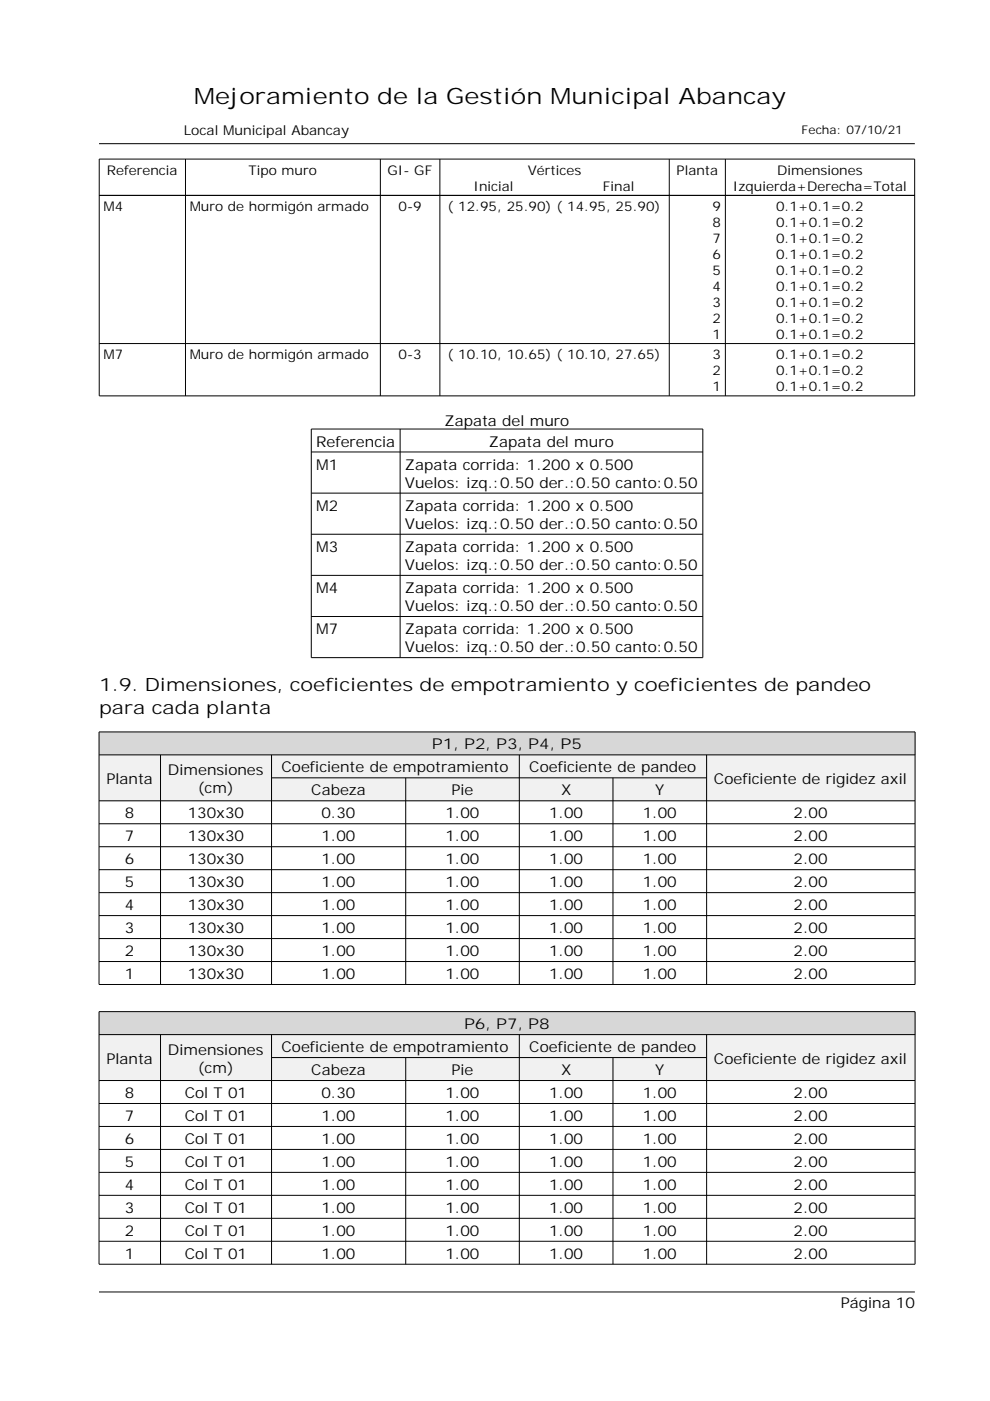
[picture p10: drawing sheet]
<svg xmlns="http://www.w3.org/2000/svg" width="210mm" height="297mm" viewBox="0 0 210 297" stroke-linecap="round" stroke-linejoin="round" font-family="sans-serif">
<defs><g id="words">
<text font-size="4.8" x="41.1" y="22.1">Mejoramiento de la Gestión Municipal Abancay</text>
<g font-size="3.9">
<text x="21" y="146.5">1.9. Dimensiones, coeficientes de empotramiento y coeficientes de pandeo</text>
<text x="21" y="151.3">para cada planta</text>
</g>
<g font-size="3.2">
<text x="67" y="94.7">Referencia</text>
<text x="94.2" y="90.3">Zapata del muro</text>
<text x="103.7" y="94.7">Zapata del muro</text>
<text x="67" y="99.6">M1</text>
<text x="85.9" y="99.6">Zapata corrida: 1.200 x 0.500</text>
<text x="85.9" y="103.4">Vuelos: izq.:0.50 der.:0.50 canto:0.50</text>
<text x="67" y="108.3">M2</text>
<text x="85.9" y="108.3">Zapata corrida: 1.200 x 0.500</text>
<text x="85.9" y="112.1">Vuelos: izq.:0.50 der.:0.50 canto:0.50</text>
<text x="67" y="117">M3</text>
<text x="85.9" y="117">Zapata corrida: 1.200 x 0.500</text>
<text x="67" y="125.7">M4</text>
<text x="85.9" y="120.8">Vuelos: izq.:0.50 der.:0.50 canto:0.50</text>
<text x="85.9" y="125.7">Zapata corrida: 1.200 x 0.500</text>
<text x="85.9" y="129.6">Vuelos: izq.:0.50 der.:0.50 canto:0.50</text>
<text x="67" y="134.4">M7</text>
<text x="85.9" y="134.4">Zapata corrida: 1.200 x 0.500</text>
<text x="85.9" y="138.3">Vuelos: izq.:0.50 der.:0.50 canto:0.50</text>
<text x="91.6" y="158.9">P1, P2, P3, P4, P5</text>
<text x="22.6" y="166.2">Planta</text>
<text x="35.6" y="164.3">Dimensiones</text>
<text x="59.7" y="163.8">Coeficiente de empotramiento</text>
<text x="112.2" y="163.8">Coeficiente de pandeo</text>
<text x="151.4" y="166.2">Coeficiente de rigidez axil</text>
<text x="26.5" y="173.5">8</text>
<text x="39.8" y="173.5">130x30</text>
<text x="42" y="168.1">(cm)</text>
<text x="66" y="168.6">Cabeza</text>
<text x="68.2" y="173.5">0.30</text>
<text x="94.4" y="173.5">1.00</text>
<text x="95.7" y="168.6">Pie</text>
<text x="116.4" y="173.5">1.00</text>
<text x="119" y="168.6">X</text>
<text x="136.3" y="173.5">1.00</text>
<text x="138.9" y="168.6">Y</text>
<text x="168.3" y="173.5">2.00</text>
<text x="26.5" y="178.4">7</text>
<text x="39.8" y="178.4">130x30</text>
<text x="68.2" y="178.4">1.00</text>
<text x="94.4" y="178.4">1.00</text>
<text x="116.4" y="178.4">1.00</text>
<text x="136.3" y="178.4">1.00</text>
<text x="168.3" y="178.4">2.00</text>
<text x="26.5" y="183.2">6</text>
<text x="39.8" y="183.2">130x30</text>
<text x="68.2" y="183.2">1.00</text>
<text x="94.4" y="183.2">1.00</text>
<text x="116.4" y="183.2">1.00</text>
<text x="136.3" y="183.2">1.00</text>
<text x="168.3" y="183.2">2.00</text>
<text x="26.5" y="188.1">5</text>
<text x="39.8" y="188.1">130x30</text>
<text x="68.2" y="188.1">1.00</text>
<text x="94.4" y="188.1">1.00</text>
<text x="116.4" y="188.1">1.00</text>
<text x="136.3" y="188.1">1.00</text>
<text x="168.3" y="188.1">2.00</text>
<text x="26.5" y="193">4</text>
<text x="26.5" y="197.9">3</text>
<text x="39.8" y="193">130x30</text>
<text x="39.8" y="197.9">130x30</text>
<text x="68.2" y="193">1.00</text>
<text x="68.2" y="197.9">1.00</text>
<text x="94.4" y="193">1.00</text>
<text x="94.4" y="197.9">1.00</text>
<text x="116.4" y="193">1.00</text>
<text x="116.4" y="197.9">1.00</text>
<text x="136.3" y="193">1.00</text>
<text x="136.3" y="197.9">1.00</text>
<text x="168.3" y="193">2.00</text>
<text x="168.3" y="197.9">2.00</text>
<text x="26.5" y="202.7">2</text>
<text x="39.8" y="202.7">130x30</text>
<text x="68.2" y="202.7">1.00</text>
<text x="94.4" y="202.7">1.00</text>
<text x="116.4" y="202.7">1.00</text>
<text x="136.3" y="202.7">1.00</text>
<text x="168.3" y="202.7">2.00</text>
<text x="26.5" y="207.6">1</text>
<text x="39.8" y="207.6">130x30</text>
<text x="68.2" y="207.6">1.00</text>
<text x="94.4" y="207.6">1.00</text>
<text x="116.4" y="207.6">1.00</text>
<text x="136.3" y="207.6">1.00</text>
<text x="168.3" y="207.6">2.00</text>
<text x="98.4" y="218.2">P6, P7, P8</text>
<text x="22.6" y="225.5">Planta</text>
<text x="35.6" y="223.6">Dimensiones</text>
<text x="42" y="227.4">(cm)</text>
<text x="59.7" y="223.1">Coeficiente de empotramiento</text>
<text x="66" y="228">Cabeza</text>
<text x="95.7" y="228">Pie</text>
<text x="112.2" y="223.1">Coeficiente de pandeo</text>
<text x="119" y="228">X</text>
<text x="138.9" y="228">Y</text>
<text x="151.4" y="225.5">Coeficiente de rigidez axil</text>
<text x="26.5" y="232.8">8</text>
<text x="39.2" y="232.8">Col T 01</text>
<text x="68.2" y="232.8">0.30</text>
<text x="94.4" y="232.8">1.00</text>
<text x="116.4" y="232.8">1.00</text>
<text x="136.3" y="232.8">1.00</text>
<text x="168.3" y="232.8">2.00</text>
<text x="26.5" y="237.7">7</text>
<text x="39.2" y="237.7">Col T 01</text>
<text x="68.2" y="237.7">1.00</text>
<text x="94.4" y="237.7">1.00</text>
<text x="116.4" y="237.7">1.00</text>
<text x="136.3" y="237.7">1.00</text>
<text x="168.3" y="237.7">2.00</text>
<text x="26.5" y="242.6">6</text>
<text x="39.2" y="242.6">Col T 01</text>
<text x="68.2" y="242.6">1.00</text>
<text x="94.4" y="242.6">1.00</text>
<text x="116.4" y="242.6">1.00</text>
<text x="136.3" y="242.6">1.00</text>
<text x="168.3" y="242.6">2.00</text>
<text x="26.5" y="247.4">5</text>
<text x="39.2" y="247.4">Col T 01</text>
<text x="68.2" y="247.4">1.00</text>
<text x="94.4" y="247.4">1.00</text>
<text x="116.4" y="247.4">1.00</text>
<text x="136.3" y="247.4">1.00</text>
<text x="168.3" y="247.4">2.00</text>
<text x="26.5" y="252.3">4</text>
<text x="26.5" y="257.2">3</text>
<text x="39.2" y="252.3">Col T 01</text>
<text x="39.2" y="257.2">Col T 01</text>
<text x="68.2" y="252.3">1.00</text>
<text x="68.2" y="257.2">1.00</text>
<text x="94.4" y="252.3">1.00</text>
<text x="94.4" y="257.2">1.00</text>
<text x="116.4" y="252.3">1.00</text>
<text x="116.4" y="257.2">1.00</text>
<text x="136.3" y="252.3">1.00</text>
<text x="136.3" y="257.2">1.00</text>
<text x="168.3" y="252.3">2.00</text>
<text x="168.3" y="257.2">2.00</text>
<text x="26.5" y="262">2</text>
<text x="39.2" y="262">Col T 01</text>
<text x="68.2" y="262">1.00</text>
<text x="94.4" y="262">1.00</text>
<text x="116.4" y="262">1.00</text>
<text x="136.3" y="262">1.00</text>
<text x="168.3" y="262">2.00</text>
<text x="26.5" y="266.9">1</text>
<text x="39.2" y="266.9">Col T 01</text>
<text x="68.2" y="266.9">1.00</text>
<text x="94.4" y="266.9">1.00</text>
<text x="116.4" y="266.9">1.00</text>
<text x="136.3" y="266.9">1.00</text>
<text x="168.3" y="266.9">2.00</text>
<text x="178.3" y="277.2">Página 10</text>
</g>
<text font-size="2.9" x="38.9" y="28.6">Local Municipal Abancay</text>
<g font-size="2.8">
<text x="22.6" y="37">Referencia</text>
<text x="52.7" y="37">Tipo muro</text>
<text x="82.2" y="37">GI- GF</text>
<text x="100.4" y="40.4">Inicial</text>
<text x="111.9" y="37">Vértices</text>
<text x="127.8" y="40.4">Final</text>
<text x="143.5" y="37">Planta</text>
<text x="155.4" y="40.4">Izquierda+Derecha=Total</text>
<text x="164.8" y="37">Dimensiones</text>
<text x="21.9" y="44.7">M4</text>
<text x="40.2" y="44.7">Muro de hormigón armado</text>
<text x="84.5" y="44.7">0-9</text>
<text x="94.9" y="44.7">( 12.95, 25.90) ( 14.95, 25.90)</text>
<text x="151.1" y="44.7">9</text>
<text x="164.5" y="44.7">0.1+0.1=0.2</text>
<text x="151.1" y="48.1">8</text>
<text x="151.1" y="51.5">7</text>
<text x="164.5" y="48.1">0.1+0.1=0.2</text>
<text x="164.5" y="51.5">0.1+0.1=0.2</text>
<text x="151.1" y="54.9">6</text>
<text x="151.1" y="58.3">5</text>
<text x="164.5" y="54.9">0.1+0.1=0.2</text>
<text x="164.5" y="58.3">0.1+0.1=0.2</text>
<text x="151.1" y="61.7">4</text>
<text x="151.1" y="65.1">3</text>
<text x="164.5" y="61.7">0.1+0.1=0.2</text>
<text x="164.5" y="65.1">0.1+0.1=0.2</text>
<text x="151.1" y="68.4">2</text>
<text x="151.1" y="71.8">1</text>
<text x="164.5" y="68.4">0.1+0.1=0.2</text>
<text x="164.5" y="71.8">0.1+0.1=0.2</text>
<text x="21.9" y="76.1">M7</text>
<text x="40.2" y="76.1">Muro de hormigón armado</text>
<text x="84.5" y="76.1">0-3</text>
<text x="94.9" y="76.1">( 10.10, 10.65) ( 10.10, 27.65)</text>
<text x="151.1" y="76.1">3</text>
<text x="164.5" y="76.1">0.1+0.1=0.2</text>
<text x="151.1" y="79.5">2</text>
<text x="151.1" y="82.9">1</text>
<text x="164.5" y="79.5">0.1+0.1=0.2</text>
<text x="164.5" y="82.9">0.1+0.1=0.2</text>
</g>
<text font-size="2.5" x="170" y="28.5">Fecha: 07/10/21</text>
</g></defs>
<g fill="none" stroke="#000" stroke-width=".21">
<path d="M21 33.7h172.9v50.2h-172.9zM39.3 33.7v50.2M80.6 33.7v50.2M93.3 33.7v50.2M141.9 33.7v50.2M153.8 33.7v50.2M21 41.4h172.9M21 72.8h172.9M66 91h83v48.4h-83zM66 95.8h83M84.8 91v48.4M66 104.5h83"/>
<path d="M66 113.3h83M66 122h83M66 130.7h83"/>
</g>
<path d="M21 155.2h173v4.8h-173z" fill="#dad7d3"/>
<g fill="#f2f1f0">
<path d="M21 160h13v9.8h-13z"/>
<path d="M34 160h23.6v9.8h-23.6z"/>
<path d="M57.6 160h52.5v4.9h-52.5z"/>
<path d="M110.1 160h39.7v4.9h-39.7z"/>
<path d="M149.8 160h44.2v9.8h-44.2z"/>
<path d="M57.6 164.9h28.4v4.9h-28.4z"/>
<path d="M86 164.9h24.1v4.9h-24.1z"/>
<path d="M110.1 164.9h19.9v4.9h-19.9z"/>
<path d="M130 164.9h19.8v4.9h-19.8z"/>
</g>
<g fill="none" stroke="#000" stroke-width=".21">
<path d="M21 155.2h173v53.5h-173zM21 160h173M21 169.8h173M21 174.7h173M21 179.5h173M34 160v48.7M57.6 164.9h92.2M57.6 160v48.7M86 164.9v43.8M110.1 160v48.7M130 164.9v43.8M149.8 160v48.7"/>
<path d="M21 184.4h173M21 189.3h173M21 194.1h173M21 199h173M21 203.9h173"/>
</g>
<path d="M21 214.5h173v4.9h-173z" fill="#dad7d3"/>
<g fill="#f2f1f0">
<path d="M21 219.4h13v9.7h-13z"/>
<path d="M34 219.4h23.6v9.7h-23.6z"/>
<path d="M57.6 219.4h52.5v4.8h-52.5z"/>
<path d="M110.1 219.4h39.7v4.8h-39.7z"/>
<path d="M149.8 219.4h44.2v9.7h-44.2z"/>
<path d="M57.6 224.2h28.4v4.9h-28.4z"/>
<path d="M86 224.2h24.1v4.9h-24.1z"/>
<path d="M110.1 224.2h19.9v4.9h-19.9z"/>
<path d="M130 224.2h19.8v4.9h-19.8z"/>
</g>
<g fill="none" stroke="#000" stroke-width=".21">
<path d="M21 30.5h173M21 214.5h173v53.5h-173zM21 219.4h173M34 219.4v48.6M57.6 219.4v48.6M110.1 219.4v48.6M149.8 219.4v48.6M21 229.1h173M21 234h173M21 238.8h173M57.6 224.2h92.2M86 224.2v43.8"/>
<path d="M130 224.2v43.8M21 243.7h173M21 248.6h173M21 253.4h173M21 258.3h173M21 263.2h173M21 273.9h173"/>
</g>
<use href="#words"/>
</svg>
